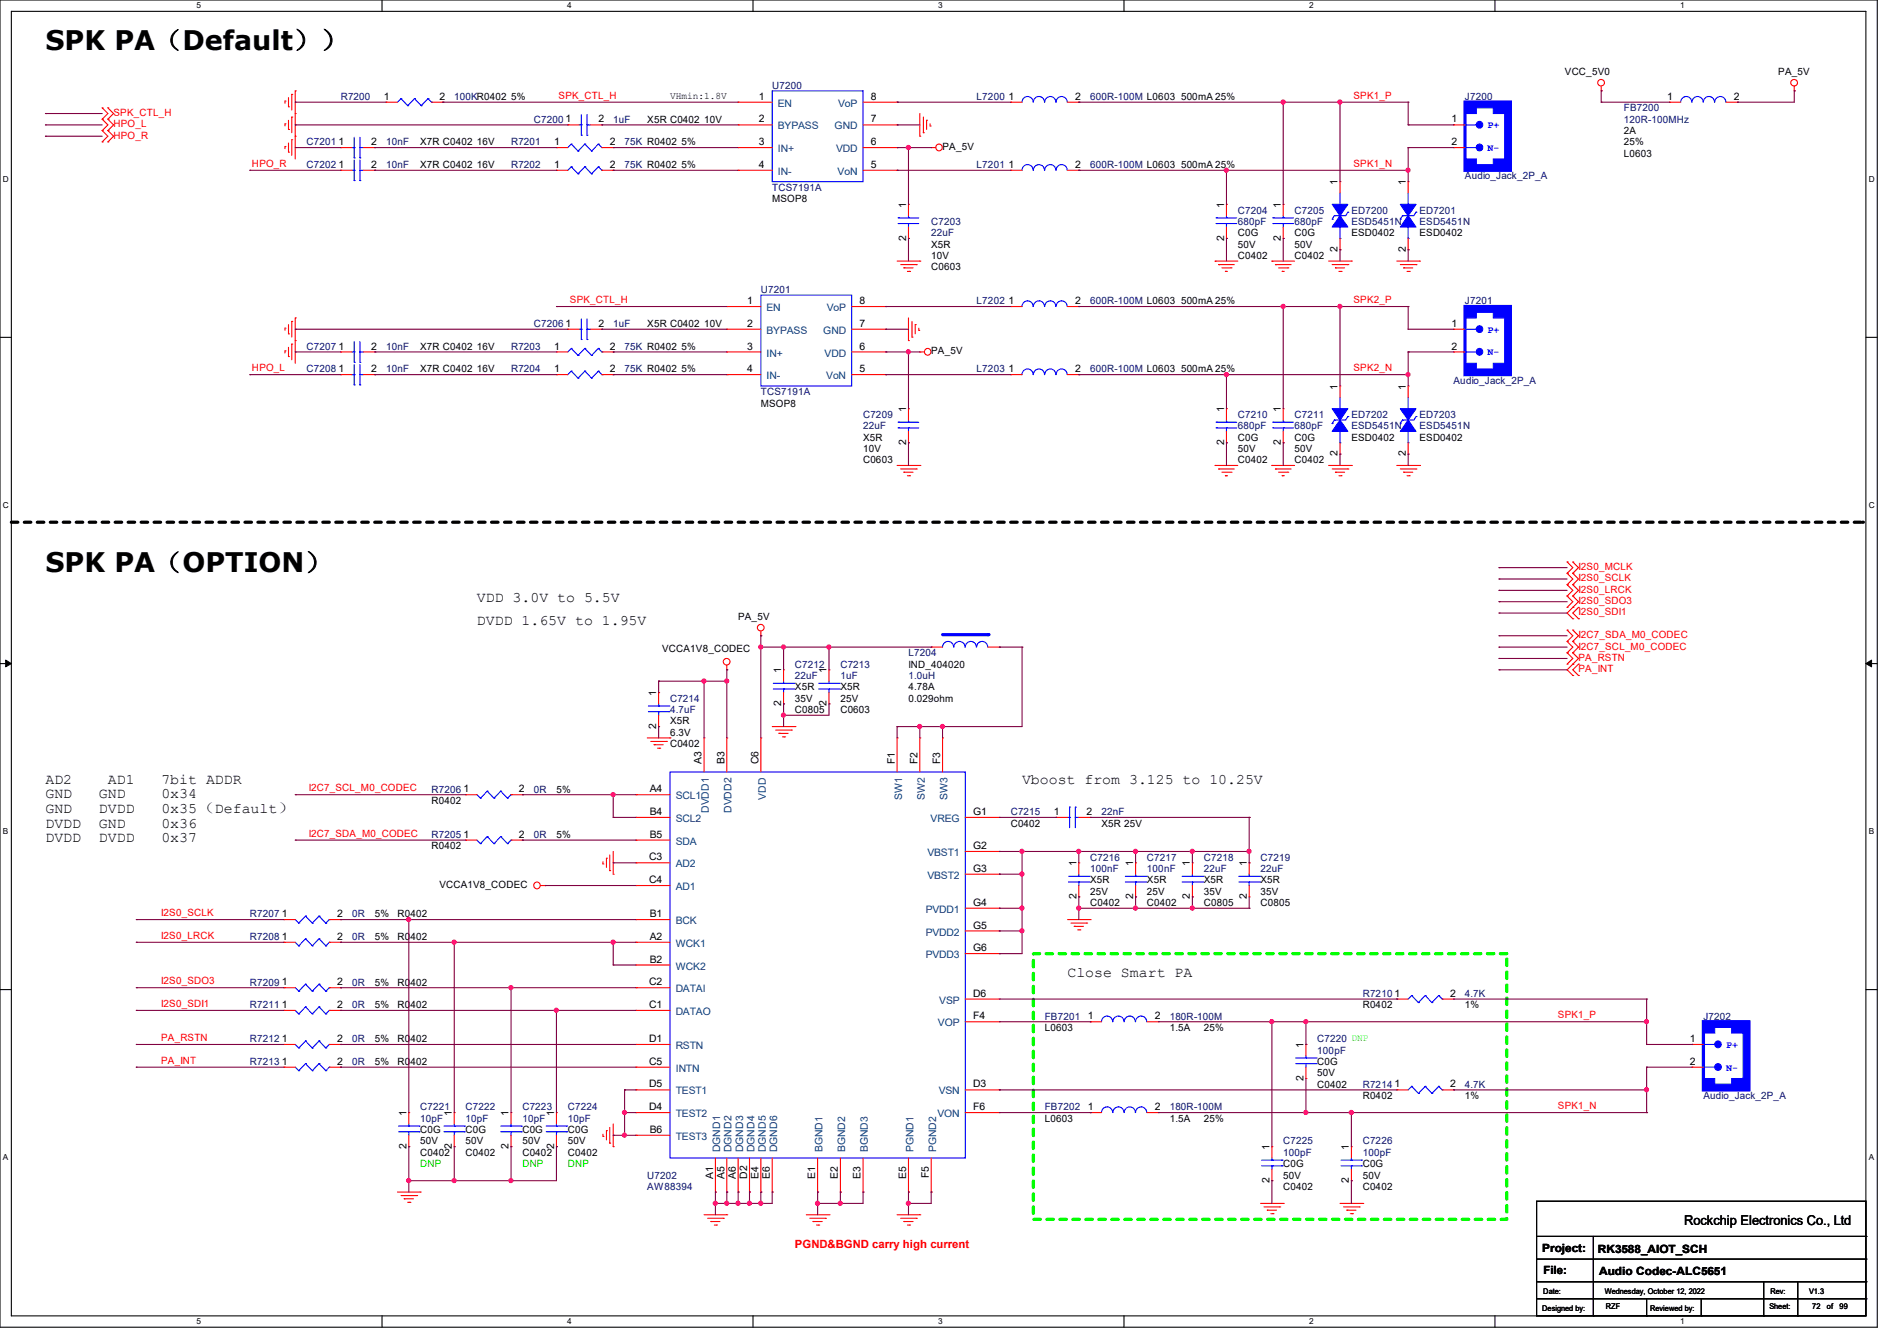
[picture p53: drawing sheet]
<svg xmlns="http://www.w3.org/2000/svg" width="297mm" height="210mm" viewBox="0 0 297 210" stroke-linecap="round" stroke-linejoin="round" font-family="sans-serif">
<defs><g id="words">
<g font-size="4.2">
<text x="7.1" y="7.8">SPK PA（Default））</text>
<text x="7.1" y="89.6">SPK PA（OPTION）</text>
</g>
<g font-size="2.3">
<text x="74.7" y="94.3">VDD 3.0V to 5.5V</text>
<text x="74.7" y="97.9">DVDD 1.65V to 1.95V</text>
<text x="7.1" y="122.8">AD2</text>
<text x="7.1" y="125.1">GND</text>
<text x="15.5" y="125.1">GND</text>
<text x="16.9" y="122.8">AD1</text>
<text x="25.3" y="122.8">7bit ADDR</text>
<text x="25.3" y="125.1">0x34</text>
<text x="160" y="122.8">Vboost from 3.125 to 10.25V</text>
<text x="7.1" y="127.3">GND</text>
<text x="7.1" y="129.6">DVDD</text>
<text x="7.1" y="131.9">DVDD</text>
<text x="15.5" y="127.3">DVDD</text>
<text x="15.5" y="129.6">GND</text>
<text x="15.5" y="131.9">DVDD</text>
<text x="25.3" y="127.3">0x35（Default）</text>
<text x="25.3" y="129.6">0x36</text>
<text x="25.3" y="131.9">0x37</text>
<text x="167.1" y="153">Close Smart PA</text>
</g>
<text font-size="2.1" x="263.7" y="191.9">Rockchip Electronics Co., Ltd</text>
<text font-size="1.8" fill="#f00" x="124.5" y="195.5">PGND&amp;BGND carry high current</text>
<g font-size="1.8">
<text x="241.5" y="196">Project:</text>
<text x="250.2" y="196.2">RK3588_AIOT_SCH</text>
<text x="241.6" y="199.6">File:</text>
<text x="250.4" y="199.7">Audio Codec-ALC5651</text>
</g>
<g font-size="1.6">
<text x="245" y="11.8">VCC_5V0</text>
<text x="278.4" y="11.8">PA_5V</text>
<text x="60.1" y="15.6">1</text>
<text x="68.8" y="15.6">2</text>
<text x="104.9" y="15.5">VHmin:1.8V</text>
<text x="118.8" y="15.6">1</text>
<text x="136.4" y="15.6">8</text>
<text x="157.9" y="15.6">1</text>
<text x="168.4" y="15.6">2</text>
<text x="261" y="15.6">1</text>
<text x="271.5" y="15.6">2</text>
<text x="53" y="22.7">1</text>
<text x="58.1" y="22.7">2</text>
<text x="65.8" y="22.8">X7R C0402</text>
<text x="74.7" y="22.8">16V</text>
<text x="86.8" y="22.7">1</text>
<text x="88.6" y="19.2">1</text>
<text x="93.7" y="19.2">2</text>
<text x="95.5" y="22.7">2</text>
<text x="101.3" y="19.2">X5R C0402</text>
<text x="110.2" y="19.2">10V</text>
<text x="118.8" y="19.2">2</text>
<text x="118.8" y="22.7">3</text>
<text x="136.4" y="22.7">6</text>
<text x="136.4" y="19.2">7</text>
<text x="147.6" y="23.5">PA_5V</text>
<text x="227.2" y="19.2">1</text>
<text x="227.2" y="22.7">2</text>
<text x="254.3" y="21">2A</text>
<text x="254.3" y="22.8">25%</text>
<text x="53" y="26.3">1</text>
<text x="58.1" y="26.3">2</text>
<text x="65.8" y="26.3">X7R C0402</text>
<text x="74.7" y="26.3">16V</text>
<text x="86.8" y="26.3">1</text>
<text x="95.5" y="26.3">2</text>
<text x="118.8" y="26.3">4</text>
<text x="136.4" y="26.3">5</text>
<text x="157.9" y="26.3">1</text>
<text x="168.4" y="26.3">2</text>
<text x="209.4" y="29" transform="rotate(-90 209.4 29)">1</text>
<text x="220.1" y="29" transform="rotate(-90 220.1 29)">1</text>
<text x="254.3" y="24.6">L0603</text>
<text x="120.9" y="31.7">MSOP8</text>
<text x="141.9" y="32.6" transform="rotate(-90 141.9 32.6)">1</text>
<text x="191.6" y="32.6" transform="rotate(-90 191.6 32.6)">1</text>
<text x="200.5" y="32.6" transform="rotate(-90 200.5 32.6)">1</text>
<text x="141.9" y="37.7" transform="rotate(-90 141.9 37.7)">2</text>
<text x="145.8" y="38.8">X5R</text>
<text x="145.8" y="40.6">10V</text>
<text x="191.6" y="37.7" transform="rotate(-90 191.6 37.7)">2</text>
<text x="193.8" y="40.6">C0402</text>
<text x="193.8" y="37">C0G</text>
<text x="193.8" y="38.8">50V</text>
<text x="200.5" y="37.7" transform="rotate(-90 200.5 37.7)">2</text>
<text x="202.7" y="40.6">C0402</text>
<text x="202.7" y="37">C0G</text>
<text x="202.7" y="38.8">50V</text>
<text x="209.4" y="39.5" transform="rotate(-90 209.4 39.5)">2</text>
<text x="211.6" y="37">ESD0402</text>
<text x="220.1" y="39.5" transform="rotate(-90 220.1 39.5)">2</text>
<text x="222.2" y="37">ESD0402</text>
<text x="117" y="47.6">1</text>
<text x="134.6" y="47.6">8</text>
<text x="145.8" y="42.3">C0603</text>
<text x="157.9" y="47.6">1</text>
<text x="168.4" y="47.6">2</text>
<text x="88.6" y="51.2">1</text>
<text x="93.7" y="51.2">2</text>
<text x="101.3" y="51.2">X5R C0402</text>
<text x="110.2" y="51.2">10V</text>
<text x="117" y="51.2">2</text>
<text x="134.6" y="51.2">7</text>
<text x="227.2" y="51.2">1</text>
<text x="53" y="54.7">1</text>
<text x="53" y="58.3">1</text>
<text x="58.1" y="54.7">2</text>
<text x="58.1" y="58.3">2</text>
<text x="65.8" y="54.8">X7R C0402</text>
<text x="65.8" y="58.3">X7R C0402</text>
<text x="74.7" y="54.8">16V</text>
<text x="74.7" y="58.3">16V</text>
<text x="86.8" y="54.7">1</text>
<text x="86.8" y="58.3">1</text>
<text x="95.5" y="54.7">2</text>
<text x="95.5" y="58.3">2</text>
<text x="117" y="54.7">3</text>
<text x="117" y="58.3">4</text>
<text x="134.6" y="58.3">5</text>
<text x="134.6" y="54.7">6</text>
<text x="145.8" y="55.5">PA_5V</text>
<text x="157.9" y="58.3">1</text>
<text x="168.4" y="58.3">2</text>
<text x="227.2" y="54.7">2</text>
<text x="119.1" y="63.7">MSOP8</text>
<text x="141.9" y="64.6" transform="rotate(-90 141.9 64.6)">1</text>
<text x="191.6" y="64.6" transform="rotate(-90 191.6 64.6)">1</text>
<text x="200.5" y="64.6" transform="rotate(-90 200.5 64.6)">1</text>
<text x="209.4" y="61" transform="rotate(-90 209.4 61)">1</text>
<text x="220.1" y="61" transform="rotate(-90 220.1 61)">1</text>
<text x="135.1" y="69">X5R</text>
<text x="135.1" y="70.8">10V</text>
<text x="141.9" y="69.7" transform="rotate(-90 141.9 69.7)">2</text>
<text x="191.6" y="69.7" transform="rotate(-90 191.6 69.7)">2</text>
<text x="193.8" y="69">C0G</text>
<text x="193.8" y="70.8">50V</text>
<text x="200.5" y="69.7" transform="rotate(-90 200.5 69.7)">2</text>
<text x="202.7" y="69">C0G</text>
<text x="202.7" y="70.8">50V</text>
<text x="209.4" y="71.5" transform="rotate(-90 209.4 71.5)">2</text>
<text x="211.6" y="69">ESD0402</text>
<text x="220.1" y="71.5" transform="rotate(-90 220.1 71.5)">2</text>
<text x="222.2" y="69">ESD0402</text>
<text x="135.1" y="72.6">C0603</text>
<text x="193.8" y="72.6">C0402</text>
<text x="202.7" y="72.6">C0402</text>
<text x="115.6" y="97.1">PA_5V</text>
<text x="103.7" y="102.1">VCCA1V8_CODEC</text>
<text x="122.3" y="105.5" transform="rotate(-90 122.3 105.5)">1</text>
<text x="129.4" y="105.5" transform="rotate(-90 129.4 105.5)">1</text>
<text x="142.2" y="104.6">IND_404020</text>
<text x="102.7" y="109" transform="rotate(-90 102.7 109)">1</text>
<text x="104.9" y="113.5">X5R</text>
<text x="122.3" y="110.6" transform="rotate(-90 122.3 110.6)">2</text>
<text x="124.5" y="111.7">C0805</text>
<text x="124.5" y="108.1">X5R</text>
<text x="124.5" y="109.9">35V</text>
<text x="129.4" y="110.6" transform="rotate(-90 129.4 110.6)">2</text>
<text x="131.6" y="111.7">C0603</text>
<text x="131.6" y="108.1">X5R</text>
<text x="131.6" y="109.9">25V</text>
<text x="142.2" y="108.1">4.78A</text>
<text x="142.2" y="109.9">0.029ohm</text>
<text x="102.7" y="114.1" transform="rotate(-90 102.7 114.1)">2</text>
<text x="104.9" y="117">C0402</text>
<text x="104.9" y="115.2">6.3V</text>
<text x="109.9" y="119.7" transform="rotate(-90 109.9 119.7)">A3</text>
<text x="113.4" y="119.7" transform="rotate(-90 113.4 119.7)">B3</text>
<text x="118.7" y="119.7" transform="rotate(-90 118.7 119.7)">C6</text>
<text x="140.1" y="119.7" transform="rotate(-90 140.1 119.7)">F1</text>
<text x="143.6" y="119.7" transform="rotate(-90 143.6 119.7)">F2</text>
<text x="147.2" y="119.7" transform="rotate(-90 147.2 119.7)">F3</text>
<text x="67.6" y="125.9">R0402</text>
<text x="72.6" y="124.1">1</text>
<text x="81.2" y="124.1">2</text>
<text x="87.1" y="124.1">5%</text>
<text x="101.7" y="124.1">A4</text>
<text x="72.6" y="131.2">1</text>
<text x="81.2" y="131.2">2</text>
<text x="87.1" y="131.2">5%</text>
<text x="101.7" y="127.6">B4</text>
<text x="101.7" y="131.2">B5</text>
<text x="152.4" y="127.6">G1</text>
<text x="158.2" y="129.5">C0402</text>
<text x="165" y="127.6">1</text>
<text x="170.1" y="127.6">2</text>
<text x="172.5" y="129.5">X5R 25V</text>
<text x="67.6" y="133">R0402</text>
<text x="101.6" y="134.7">C3</text>
<text x="152.4" y="133">G2</text>
<text x="152.4" y="136.5">G3</text>
<text x="168.5" y="135.7" transform="rotate(-90 168.5 135.7)">1</text>
<text x="177.4" y="135.7" transform="rotate(-90 177.4 135.7)">1</text>
<text x="186.3" y="135.7" transform="rotate(-90 186.3 135.7)">1</text>
<text x="195.2" y="135.7" transform="rotate(-90 195.2 135.7)">1</text>
<text x="44.1" y="143.6">1</text>
<text x="52.8" y="143.6">2</text>
<text x="58.7" y="143.7">5%</text>
<text x="62.2" y="143.7">R0402</text>
<text x="68.8" y="139.1">VCCA1V8_CODEC</text>
<text x="101.6" y="138.3">C4</text>
<text x="101.7" y="143.6">B1</text>
<text x="152.4" y="141.9">G4</text>
<text x="168.5" y="140.8" transform="rotate(-90 168.5 140.8)">2</text>
<text x="170.7" y="141.9">C0402</text>
<text x="170.7" y="138.3">X5R</text>
<text x="170.7" y="140.1">25V</text>
<text x="177.4" y="140.8" transform="rotate(-90 177.4 140.8)">2</text>
<text x="179.6" y="141.9">C0402</text>
<text x="179.6" y="138.3">X5R</text>
<text x="179.6" y="140.1">25V</text>
<text x="186.3" y="140.8" transform="rotate(-90 186.3 140.8)">2</text>
<text x="188.5" y="141.9">C0805</text>
<text x="188.5" y="138.3">X5R</text>
<text x="188.5" y="140.1">35V</text>
<text x="195.2" y="140.8" transform="rotate(-90 195.2 140.8)">2</text>
<text x="197.4" y="141.9">C0805</text>
<text x="197.4" y="138.3">X5R</text>
<text x="197.4" y="140.1">35V</text>
<text x="44.1" y="147.2">1</text>
<text x="52.8" y="147.2">2</text>
<text x="58.7" y="147.2">5%</text>
<text x="62.2" y="147.2">R0402</text>
<text x="101.7" y="147.2">A2</text>
<text x="152.4" y="145.4">G5</text>
<text x="152.4" y="149">G6</text>
<text x="44.1" y="154.3">1</text>
<text x="52.8" y="154.3">2</text>
<text x="58.7" y="154.3">5%</text>
<text x="62.2" y="154.3">R0402</text>
<text x="101.6" y="154.3">C2</text>
<text x="101.7" y="150.8">B2</text>
<text x="44.1" y="157.9">1</text>
<text x="52.8" y="157.9">2</text>
<text x="58.7" y="157.9">5%</text>
<text x="62.2" y="157.9">R0402</text>
<text x="101.6" y="157.9">C1</text>
<text x="152.4" y="159.6">F4</text>
<text x="152.4" y="156.1">D6</text>
<text x="163.6" y="161.5">L0603</text>
<text x="170.3" y="159.6">1</text>
<text x="180.8" y="159.6">2</text>
<text x="183.1" y="161.5">1.5A</text>
<text x="188.5" y="161.5">25%</text>
<text x="213.4" y="157.9">R0402</text>
<text x="218.4" y="156.1">1</text>
<text x="227" y="156.1">2</text>
<text x="229.4" y="157.9">1%</text>
<text x="44.1" y="163.2">1</text>
<text x="44.1" y="166.8">1</text>
<text x="52.8" y="163.2">2</text>
<text x="52.8" y="166.8">2</text>
<text x="58.7" y="163.2">5%</text>
<text x="58.7" y="166.8">5%</text>
<text x="62.2" y="163.2">R0402</text>
<text x="62.2" y="166.8">R0402</text>
<text x="101.6" y="163.2">D1</text>
<text x="101.6" y="166.8">C5</text>
<text x="204.1" y="164.1" transform="rotate(-90 204.1 164.1)">1</text>
<text x="206.2" y="166.8">C0G</text>
<text x="264.6" y="163.2">1</text>
<text x="264.6" y="166.8">2</text>
<text x="101.6" y="170.3">D5</text>
<text x="101.6" y="173.9">D4</text>
<text x="152.4" y="173.9">F6</text>
<text x="152.4" y="170.3">D3</text>
<text x="170.3" y="173.9">1</text>
<text x="180.8" y="173.9">2</text>
<text x="204.1" y="169.2" transform="rotate(-90 204.1 169.2)">2</text>
<text x="206.2" y="170.3">C0402</text>
<text x="206.2" y="168.6">50V</text>
<text x="213.4" y="172.1">R0402</text>
<text x="218.4" y="170.3">1</text>
<text x="227" y="170.3">2</text>
<text x="229.4" y="172.1">1%</text>
<text x="63.6" y="179.9" transform="rotate(-90 63.6 179.9)">2</text>
<text x="63.6" y="174.8" transform="rotate(-90 63.6 174.8)">1</text>
<text x="65.8" y="177.5">C0G</text>
<text x="65.8" y="179.2">50V</text>
<text x="70.7" y="179.9" transform="rotate(-90 70.7 179.9)">2</text>
<text x="70.7" y="174.8" transform="rotate(-90 70.7 174.8)">1</text>
<text x="72.9" y="177.5">C0G</text>
<text x="72.9" y="179.2">50V</text>
<text x="79.6" y="179.9" transform="rotate(-90 79.6 179.9)">2</text>
<text x="79.6" y="174.8" transform="rotate(-90 79.6 174.8)">1</text>
<text x="81.8" y="177.5">C0G</text>
<text x="81.8" y="179.2">50V</text>
<text x="86.7" y="179.9" transform="rotate(-90 86.7 179.9)">2</text>
<text x="86.7" y="174.8" transform="rotate(-90 86.7 174.8)">1</text>
<text x="88.9" y="177.5">C0G</text>
<text x="88.9" y="179.2">50V</text>
<text x="101.7" y="177.4">B6</text>
<text x="163.6" y="175.7">L0603</text>
<text x="183.1" y="175.7">1.5A</text>
<text x="188.5" y="175.7">25%</text>
<text x="65.8" y="181">C0402</text>
<text x="72.9" y="181">C0402</text>
<text x="81.8" y="181">C0402</text>
<text x="88.9" y="181">C0402</text>
<text x="111.6" y="184.6" transform="rotate(-90 111.6 184.6)">A1</text>
<text x="113.4" y="184.6" transform="rotate(-90 113.4 184.6)">A5</text>
<text x="115.2" y="184.6" transform="rotate(-90 115.2 184.6)">A6</text>
<text x="117" y="184.7" transform="rotate(-90 117 184.7)">D2</text>
<text x="118.7" y="184.6" transform="rotate(-90 118.7 184.6)">E4</text>
<text x="120.5" y="184.6" transform="rotate(-90 120.5 184.6)">E6</text>
<text x="127.6" y="184.6" transform="rotate(-90 127.6 184.6)">E1</text>
<text x="131.2" y="184.6" transform="rotate(-90 131.2 184.6)">E2</text>
<text x="134.7" y="184.6" transform="rotate(-90 134.7 184.6)">E3</text>
<text x="141.9" y="184.6" transform="rotate(-90 141.9 184.6)">E5</text>
<text x="145.4" y="184.5" transform="rotate(-90 145.4 184.5)">F5</text>
<text x="198.8" y="185.2" transform="rotate(-90 198.8 185.2)">2</text>
<text x="198.8" y="180.1" transform="rotate(-90 198.8 180.1)">1</text>
<text x="200.9" y="182.8">C0G</text>
<text x="200.9" y="184.6">50V</text>
<text x="211.2" y="185.2" transform="rotate(-90 211.2 185.2)">2</text>
<text x="211.2" y="180.1" transform="rotate(-90 211.2 180.1)">1</text>
<text x="213.4" y="182.8">C0G</text>
<text x="213.4" y="184.6">50V</text>
<text x="200.9" y="186.3">C0402</text>
<text x="213.4" y="186.3">C0402</text>
</g>
<g font-size="1.6" fill="#000080">
<text x="53.3" y="15.7">R7200</text>
<text x="71.1" y="15.7">100KR0402 5%</text>
<text x="120.9" y="13.9">U7200</text>
<text x="152.9" y="15.7">L7200</text>
<text x="170.7" y="15.7">600R-100M L0603 500mA 25%</text>
<text x="229.4" y="15.7">J7200</text>
<text x="254.3" y="17.4">FB7200</text>
<text x="48" y="22.8">C7201</text>
<text x="60.5" y="22.8">10nF</text>
<text x="80" y="22.8">R7201</text>
<text x="83.6" y="19.2">C7200</text>
<text x="96" y="19.2">1uF</text>
<text x="97.8" y="22.8">75K R0402 5%</text>
<text x="254.3" y="19.2">120R-100MHz</text>
<text x="48" y="26.3">C7202</text>
<text x="60.5" y="26.3">10nF</text>
<text x="80" y="26.3">R7202</text>
<text x="97.8" y="26.3">75K R0402 5%</text>
<text x="120.9" y="29.9">TCS7191A</text>
<text x="152.9" y="26.3">L7201</text>
<text x="170.7" y="26.3">600R-100M L0603 500mA 25%</text>
<text x="229.4" y="28.1">Audio_Jack_2P_A</text>
<text x="145.8" y="35.2">C7203</text>
<text x="193.8" y="33.4">C7204</text>
<text x="193.8" y="35.2">680pF</text>
<text x="202.7" y="33.4">C7205</text>
<text x="202.7" y="35.2">680pF</text>
<text x="211.6" y="33.4">ED7200</text>
<text x="211.6" y="35.2">ESD5451N</text>
<text x="222.2" y="33.4">ED7201</text>
<text x="222.2" y="35.2">ESD5451N</text>
<text x="145.8" y="37">22uF</text>
<text x="119.1" y="45.9">U7201</text>
<text x="152.9" y="47.7">L7202</text>
<text x="170.7" y="47.7">600R-100M L0603 500mA 25%</text>
<text x="229.4" y="47.7">J7201</text>
<text x="83.6" y="51.2">C7206</text>
<text x="96" y="51.2">1uF</text>
<text x="48" y="54.8">C7207</text>
<text x="48" y="58.3">C7208</text>
<text x="60.5" y="54.8">10nF</text>
<text x="60.5" y="58.3">10nF</text>
<text x="80" y="54.8">R7203</text>
<text x="80" y="58.3">R7204</text>
<text x="97.8" y="54.8">75K R0402 5%</text>
<text x="97.8" y="58.3">75K R0402 5%</text>
<text x="152.9" y="58.3">L7203</text>
<text x="170.7" y="58.3">600R-100M L0603 500mA 25%</text>
<text x="119.1" y="61.9">TCS7191A</text>
<text x="135.1" y="65.4">C7209</text>
<text x="193.8" y="65.4">C7210</text>
<text x="202.7" y="65.4">C7211</text>
<text x="211.6" y="65.4">ED7202</text>
<text x="222.2" y="65.4">ED7203</text>
<text x="227.6" y="60.1">Audio_Jack_2P_A</text>
<text x="135.1" y="67.2">22uF</text>
<text x="193.8" y="67.2">680pF</text>
<text x="202.7" y="67.2">680pF</text>
<text x="211.6" y="67.2">ESD5451N</text>
<text x="222.2" y="67.2">ESD5451N</text>
<text x="124.5" y="104.6">C7212</text>
<text x="124.5" y="106.3">22uF</text>
<text x="131.6" y="104.6">C7213</text>
<text x="131.6" y="106.3">1uF</text>
<text x="142.2" y="102.8">L7204</text>
<text x="142.2" y="106.3">1.0uH</text>
<text x="104.9" y="109.9">C7214</text>
<text x="104.9" y="111.7">4.7uF</text>
<text x="67.6" y="124.1">R7206</text>
<text x="83.6" y="124.1">0R</text>
<text x="67.6" y="131.2">R7205</text>
<text x="83.6" y="131.2">0R</text>
<text x="158.2" y="127.7">C7215</text>
<text x="172.5" y="127.7">22nF</text>
<text x="170.7" y="134.8">C7216</text>
<text x="170.7" y="136.6">100nF</text>
<text x="179.6" y="134.8">C7217</text>
<text x="179.6" y="136.6">100nF</text>
<text x="188.5" y="134.8">C7218</text>
<text x="188.5" y="136.6">22uF</text>
<text x="197.4" y="134.8">C7219</text>
<text x="197.4" y="136.6">22uF</text>
<text x="39.1" y="143.7">R7207</text>
<text x="55.1" y="143.7">0R</text>
<text x="39.1" y="147.2">R7208</text>
<text x="55.1" y="147.2">0R</text>
<text x="39.1" y="154.3">R7209</text>
<text x="55.1" y="154.3">0R</text>
<text x="39.1" y="157.9">R7211</text>
<text x="55.1" y="157.9">0R</text>
<text x="163.6" y="159.7">FB7201</text>
<text x="183.1" y="159.7">180R-100M</text>
<text x="213.4" y="156.1">R7210</text>
<text x="229.4" y="156.1">4.7K</text>
<text x="266.7" y="159.7">J7202</text>
<text x="39.1" y="163.2">R7212</text>
<text x="39.1" y="166.8">R7213</text>
<text x="55.1" y="163.2">0R</text>
<text x="55.1" y="166.8">0R</text>
<text x="206.2" y="163.2">C7220 DNP</text>
<text x="206.2" y="165">100pF</text>
<text x="65.8" y="173.9">C7221</text>
<text x="72.9" y="173.9">C7222</text>
<text x="81.8" y="173.9">C7223</text>
<text x="88.9" y="173.9">C7224</text>
<text x="163.6" y="173.9">FB7202</text>
<text x="183.1" y="173.9">180R-100M</text>
<text x="213.4" y="170.3">R7214</text>
<text x="229.4" y="170.3">4.7K</text>
<text x="266.7" y="172.1">Audio_Jack_2P_A</text>
<text x="65.8" y="175.7">10pF</text>
<text x="72.9" y="175.7">10pF</text>
<text x="81.8" y="175.7">10pF</text>
<text x="88.9" y="175.7">10pF</text>
<text x="200.9" y="179.2">C7225</text>
<text x="213.4" y="179.2">C7226</text>
<text x="101.3" y="184.6">U7202</text>
<text x="200.9" y="181">100pF</text>
<text x="213.4" y="181">100pF</text>
<text x="101.3" y="186.3">AW88394</text>
</g>
<g font-size="1.6" fill="#f00">
<text x="87.5" y="15.5">SPK_CTL_H</text>
<text x="211.9" y="15.5">SPK1_P</text>
<text x="17.8" y="18.2">SPK_CTL_H</text>
<text x="17.8" y="19.9">HPO_L</text>
<text x="17.8" y="21.7">HPO_R</text>
<text x="39.5" y="26.1">HPO_R</text>
<text x="211.9" y="26.1">SPK1_N</text>
<text x="89.2" y="47.5">SPK_CTL_H</text>
<text x="211.9" y="47.5">SPK2_P</text>
<text x="39.5" y="58.1">HPO_L</text>
<text x="211.9" y="58.1">SPK2_N</text>
<text x="247.1" y="89.3">I2S0_MCLK</text>
<text x="247.1" y="91.1">I2S0_SCLK</text>
<text x="247.1" y="92.8">I2S0_LRCK</text>
<text x="247.1" y="94.6">I2S0_SDO3</text>
<text x="247.1" y="96.4">I2S0_SDI1</text>
<text x="247.1" y="99.9">I2C7_SDA_M0_CODEC</text>
<text x="247.1" y="101.7">I2C7_SCL_M0_CODEC</text>
<text x="247.1" y="103.5">PA_RSTN</text>
<text x="247.1" y="105.3">PA_INT</text>
<text x="48.3" y="123.9">I2C7_SCL_M0_CODEC</text>
<text x="48.3" y="131">I2C7_SDA_M0_CODEC</text>
<text x="25.2" y="143.5">I2S0_SCLK</text>
<text x="25.2" y="147">I2S0_LRCK</text>
<text x="25.2" y="154.1">I2S0_SDO3</text>
<text x="25.2" y="157.7">I2S0_SDI1</text>
<text x="243.9" y="159.5">SPK1_P</text>
<text x="25.2" y="163">PA_RSTN</text>
<text x="25.2" y="166.6">PA_INT</text>
<text x="243.9" y="173.7">SPK1_N</text>
</g>
<g font-size="1.6" fill="#004080">
<text x="121.8" y="16.7">EN</text>
<text x="131.2" y="16.7">VoP</text>
<text x="121.8" y="20.3">BYPASS</text>
<text x="121.8" y="23.8">IN+</text>
<text x="130.7" y="20.3">GND</text>
<text x="130.9" y="23.8">VDD</text>
<text x="121.8" y="27.4">IN-</text>
<text x="131.1" y="27.4">VoN</text>
<text x="120" y="48.7">EN</text>
<text x="120" y="52.3">BYPASS</text>
<text x="128.9" y="52.3">GND</text>
<text x="129.5" y="48.7">VoP</text>
<text x="120" y="55.8">IN+</text>
<text x="120" y="59.4">IN-</text>
<text x="129.1" y="55.8">VDD</text>
<text x="129.4" y="59.4">VoN</text>
<text x="105.8" y="125.2">SCL1</text>
<text x="119.9" y="125.3" transform="rotate(-90 119.9 125.3)">VDD</text>
<text x="141.2" y="125.3" transform="rotate(-90 141.2 125.3)">SW1</text>
<text x="144.8" y="125.3" transform="rotate(-90 144.8 125.3)">SW2</text>
<text x="148.3" y="125.3" transform="rotate(-90 148.3 125.3)">SW3</text>
<text x="105.8" y="128.7">SCL2</text>
<text x="111" y="127.3" transform="rotate(-90 111 127.3)">DVDD1</text>
<text x="114.6" y="127.3" transform="rotate(-90 114.6 127.3)">DVDD2</text>
<text x="145.7" y="128.7">VREG</text>
<text x="105.8" y="132.3">SDA</text>
<text x="105.8" y="135.8">AD2</text>
<text x="145.2" y="134.1">VBST1</text>
<text x="145.2" y="137.6">VBST2</text>
<text x="105.8" y="139.4">AD1</text>
<text x="144.9" y="143">PVDD1</text>
<text x="105.8" y="144.7">BCK</text>
<text x="105.8" y="148.3">WCK1</text>
<text x="144.9" y="146.5">PVDD2</text>
<text x="105.8" y="151.9">WCK2</text>
<text x="105.8" y="155.4">DATAI</text>
<text x="144.9" y="150.1">PVDD3</text>
<text x="105.8" y="159">DATAO</text>
<text x="146.9" y="160.7">VOP</text>
<text x="147.1" y="157.2">VSP</text>
<text x="105.8" y="164.3">RSTN</text>
<text x="105.8" y="167.9">INTN</text>
<text x="105.8" y="171.4">TEST1</text>
<text x="147" y="171.4">VSN</text>
<text x="105.8" y="175">TEST2</text>
<text x="105.8" y="178.5">TEST3</text>
<text x="146.8" y="175">VON</text>
<text x="112.8" y="180.5" transform="rotate(-90 112.8 180.5)">DGND1</text>
<text x="114.6" y="180.5" transform="rotate(-90 114.6 180.5)">DGND2</text>
<text x="116.3" y="180.5" transform="rotate(-90 116.3 180.5)">DGND3</text>
<text x="118.1" y="180.5" transform="rotate(-90 118.1 180.5)">DGND4</text>
<text x="119.9" y="180.5" transform="rotate(-90 119.9 180.5)">DGND5</text>
<text x="121.7" y="180.5" transform="rotate(-90 121.7 180.5)">DGND6</text>
<text x="128.8" y="180.5" transform="rotate(-90 128.8 180.5)">BGND1</text>
<text x="132.3" y="180.5" transform="rotate(-90 132.3 180.5)">BGND2</text>
<text x="135.9" y="180.5" transform="rotate(-90 135.9 180.5)">BGND3</text>
<text x="143" y="180.5" transform="rotate(-90 143 180.5)">PGND1</text>
<text x="146.6" y="180.5" transform="rotate(-90 146.6 180.5)">PGND2</text>
</g>
<g font-size="1.6" fill="#00f">
<text x="232.9" y="20.1">P+</text>
<text x="232.9" y="23.7">N-</text>
<text x="232.9" y="52.1">P+</text>
<text x="232.9" y="55.7">N-</text>
<text x="270.3" y="164.1">P+</text>
<text x="270.3" y="167.7">N-</text>
</g>
<g font-size="1.6" fill="#0f0">
<text x="65.8" y="182.8">DNP</text>
<text x="81.8" y="182.8">DNP</text>
<text x="88.9" y="182.8">DNP</text>
</g>
<g font-size="1.3">
<text x="30.8" y="1.3">5</text>
<text x="88.8" y="1.3">4</text>
<text x="146.9" y="1.3">3</text>
<text x="205" y="1.3">2</text>
<text x="263.1" y="1.3">1</text>
<text x=".5" y="28.4">D</text>
<text x="292.6" y="28.4">D</text>
<text x=".5" y="79.5">C</text>
<text x="292.6" y="79.5">C</text>
<text x=".5" y="130.6">B</text>
<text x="292.6" y="130.6">B</text>
<text x=".5" y="181.7">A</text>
<text x="292.6" y="181.7">A</text>
<text x="30.8" y="207.4">5</text>
<text x="88.8" y="207.4">4</text>
<text x="146.9" y="207.4">3</text>
<text x="205" y="207.4">2</text>
<text x="263.1" y="207.4">1</text>
</g>
<g font-size="1.2">
<text x="241.6" y="202.6">Date:</text>
<text x="251.2" y="202.6">Wednesday, October 12, 2022</text>
<text x="277.2" y="202.6">Rev:</text>
<text x="283.2" y="202.6">V1.3</text>
<text x="241.5" y="205.3">Designed by:</text>
<text x="251.4" y="205.1">RZF</text>
<text x="258.4" y="205.3">Reviewed by:</text>
<text x="277" y="205.1">Sheet:</text>
<text x="283.8" y="205.1">72</text>
<text x="286" y="205.1">of</text>
<text x="288" y="205.1">99</text>
</g>
</g></defs>
<path d="M0 0h293.9v207.9h-293.9zM1.8 1.8h290.3v204.3h-290.3z" fill="none" stroke="#000" stroke-width=".17"/>
<g fill="#fff">
<path d="M30.8 .2h.7v1.4h-.7z"/>
<path d="M30.8 206.2h.7v1.4h-.7z"/>
</g>
<path d="M59.8 0v1.8M59.8 206.1v1.8" fill="none" stroke="#000" stroke-width=".17"/>
<g fill="#fff">
<path d="M88.8 .2h.7v1.4h-.7z"/>
<path d="M88.8 206.2h.7v1.4h-.7z"/>
</g>
<path d="M117.9 0v1.8M117.9 206.1v1.8" fill="none" stroke="#000" stroke-width=".17"/>
<g fill="#fff">
<path d="M146.9 .2h.7v1.4h-.7z"/>
<path d="M146.9 206.2h.7v1.4h-.7z"/>
</g>
<path d="M176 0v1.8M176 206.1v1.8" fill="none" stroke="#000" stroke-width=".17"/>
<g fill="#fff">
<path d="M205 .2h.7v1.4h-.7z"/>
<path d="M205 206.2h.7v1.4h-.7z"/>
</g>
<path d="M234.1 0v1.8M234.1 206.1v1.8" fill="none" stroke="#000" stroke-width=".17"/>
<g fill="#fff">
<path d="M263.1 .2h.6v1.4h-.6z"/>
<path d="M263.1 206.2h.6v1.4h-.6z"/>
<path d="M.5 27.3h.9v1.4h-.9z"/>
<path d="M292.6 27.3h.9v1.4h-.9z"/>
<path d="M.5 78.4h.9v1.4h-.9z"/>
<path d="M292.6 78.4h.9v1.4h-.9z"/>
</g>
<path d="M0 52.8h1.8M292.1 52.8h1.8" fill="none" stroke="#000" stroke-width=".17"/>
<g fill="#fff">
<path d="M.5 129.5h.8v1.4h-.8z"/>
<path d="M292.6 129.5h.8v1.4h-.8z"/>
</g>
<path d="M0 103.9h1.8M292.1 103.9h1.8" fill="none" stroke="#000" stroke-width=".17"/>
<path d="M.9 103.4l.9 .5-.9 .5zM292.1 103.9l.9-.5v1z" fill="#000" stroke="#000" stroke-width=".16"/>
<g fill="#fff">
<path d="M.5 180.5h.8v1.4h-.8z"/>
<path d="M292.6 180.5h.8v1.4h-.8z"/>
</g>
<g fill="none" stroke="#000" stroke-width=".17">
<path d="M0 155h1.8M292.1 155h1.8M240.6 188.1h51.5v18h-51.5zM240.6 193.6h51.5M240.6 197.2h51.5M249.5 193.6v12.5M292.1 193.6h.1M292.1 197.2h.1M240.6 200.7h51.5M240.6 203.4h51.5M249.5 206.1h.1M257.8 206.1h.1"/>
<path d="M257.8 203.4v2.7M266.4 206.1h.1M266.4 203.4v2.7M276.1 206.1h.1M276.1 200.7v5.4M281.5 206.1h.1M281.5 200.7v5.4M292.1 200.7h.1M292.1 203.4h.1"/>
</g>
<path d="M1.8 81.8h289.8" fill="none" stroke="#000" stroke-width=".51" stroke-dasharray="1 1"/>
<circle cx="291.6" cy="81.8" r=".25" fill="#000" stroke-dasharray="1 1"/>
<path d="M161.8 149.4h74.1v41.6h-74.1z" fill="none" stroke="#0f0" stroke-width=".51" stroke-dasharray="1 1"/>
<g fill="none" stroke="#f00" stroke-width=".17">
<path d="M16 16.9h.1M16 18.7h.1M16 16.9l.9 .9-.9 .9M16 18.7l.9 .9-.9 .8M16.9 16.9h.1M16.9 18.7h.1M16.9 16.9l.9 .9-.9 .9M16.9 18.7l.9 .9-.9 .8M44.6 15.8h.1M44.6 19.4h.1M44.6 15.8v.4M44.6 19.4v.3"/>
<path d="M45.2 16.7h.1M45.2 15.3v1.4M45.2 18.8v1.5M45.7 14.8h.1M45.7 18.3h.1M45.7 14.8v2.4M45.7 18.3v2.5M46.2 14.2h.1M46.2 17.8h.1M46.2 14.2v10.7M60.5 16h.1M60.5 16h1.7"/>
<path d="M67.6 16h1.7M69.3 16h.1M88.9 19.6h.1M88.9 19.6h1.8M92.5 19.6h1.7M94.2 19.6h.1M115.6 16h.1M115.6 19.6h.1M115.6 16h5.3M115.6 19.6h5.3M135.1 16h5.4M135.1 19.6h5.4"/>
<path d="M140.5 19.6h.1M140.5 16h.1M144 17.8v3.5M144.6 18.3v2.5M145.1 18.8h.1M145.1 18.8v1.5M145.6 19.7h.1M145.6 19.4v.3M158.2 16h.1M158.2 16h1.8M167.1 16h1.8M168.9 16h.1"/>
<path d="M250.7 14.2h.1M250.7 13.5v.7M261.4 16h.1M261.4 16h1.7M270.3 16h1.7M272 16h.1M280.9 14.2h.1M280.9 13.5v.7M16 20.4h.1M16 22.2h.1M16 20.4l.9 .9-.9 .9M16.9 20.4h.1"/>
<path d="M16.9 22.2h.1M16.9 20.4l.9 .9-.9 .9M44.6 22.9h.1M44.6 22.9v.4M45.2 20.3h.1M45.2 23.8h.1M45.2 22.4v1.4M45.7 21.9h.1M45.7 21.9v2.4M46.2 21.3h.1M53.3 23.1h.1M53.3 23.1h1.8"/>
<path d="M56.9 23.1h1.8M58.7 23.1h.1M87.1 23.1h.1M87.1 23.1h1.8M94.2 23.1h1.8M96 23.1h.1M115.6 23.1h.1M115.6 26.7h.1M115.6 23.1h5.3M115.6 26.7h5.3M135.1 23.1h5.4M135.1 26.7h5.4"/>
<path d="M140.5 26.7h.1M140.5 23.1h.1M142.2 32h.1M142.2 37.3h.1M142.2 32v1.8M142.2 35.6v1.7M144 21.3h.1M144.6 20.8h.1M145.8 23.1h.1M145.8 23.1h.7M158.2 26.7h.1M158.2 26.7h1.8"/>
<path d="M167.1 26.7h1.8M168.9 26.7h.1M209.8 28.4h.1M209.8 39.1h.1M209.8 28.4v1.8M209.8 37.3v1.8M220.5 28.4h.1M220.5 39.1h.1M220.5 28.4v1.8M220.5 37.3v1.8M44.6 51.4h.1M44.6 54.9h.1"/>
<path d="M44.6 51.4v.3M44.6 54.9v.4M45.2 52.3h.1M45.2 55.8h.1M45.2 50.8v1.5M45.2 54.4v1.4M45.7 50.3h.1M45.7 53.9h.1M45.7 50.3v2.5M45.7 53.9v2.4M46.2 49.8h.1M46.2 53.3h.1"/>
<path d="M46.2 49.8v7.1M53.3 55.1h.1M53.3 58.7h.1M53.3 55.1h1.8M53.3 58.7h1.8M56.9 55.1h1.8M56.9 58.7h1.8M58.7 55.1h.1M58.7 58.7h.1M87.1 55.1h.1M87.1 55.1h1.8M94.2 55.1h1.8"/>
<path d="M96 55.1h.1M113.8 48h.1M113.8 51.6h.1M113.8 55.1h.1M113.8 58.7h.1M113.8 55.1h5.3M113.8 48h5.3M113.8 51.6h5.3M113.8 58.7h5.3M133.3 55.1h5.4M133.3 48h5.4M133.3 51.6h5.4"/>
<path d="M133.3 58.7h5.4M138.7 58.7h.1M138.7 55.1h.1M138.7 51.6h.1M138.7 48h.1M140.5 40.9h3.5M141 41.4h2.5M141.5 42h.1M141.5 42h1.5M142.1 42.5h.3M142.2 53.3h.1M142.2 49.8v3.5"/>
<path d="M142.4 42.5h.1M142.8 52.8h.1M142.8 50.3v2.5M143.3 50.8h.1M143.3 50.8v1.5M143.5 41.4h.1M143.8 51.7h.1M143.8 51.4v.3M144 40.9h.1M144 55.1h.1M144 55.1h.7M158.2 48h.1"/>
<path d="M158.2 48h1.8M167.1 48h1.8M168.9 48h.1M190.2 40.9h.1M190.2 40.9h3.6M190.8 41.4h.1M190.8 41.4h2.5M191.3 42h1.4M191.9 42.5h.1M191.9 42.5h.3M192.7 42h.1M199.1 40.9h.1"/>
<path d="M199.1 40.9h3.6M199.7 41.4h.1M199.7 41.4h2.4M200.2 42h1.4M200.7 42.5h.1M200.7 42.5h.4M201.6 42h.1M208 40.9h3.6M208.6 41.4h2.4M209.1 42h.1M209.1 42h1.4M209.6 42.5h.4"/>
<path d="M210 42.5h.1M211 41.4h.1M211.6 40.9h.1M218.7 40.9h3.5M219.2 41.4h2.5M219.8 42h.1M219.8 42h1.4M220.3 42.5h.3M220.6 42.5h.1M221.7 41.4h.1M222.2 40.9h.1M140.5 72.9h3.5"/>
<path d="M141 73.4h2.5M141.5 74h.1M141.5 74h1.5M142.1 74.5h.3M142.2 64h.1M142.2 69.3h.1M142.2 64v1.8M142.2 67.6v1.7M142.4 74.5h.1M143.5 73.4h.1M144 72.9h.1M190.2 72.9h.1"/>
<path d="M190.2 72.9h3.6M190.8 73.4h.1M190.8 73.4h2.5M191.3 74h1.4M191.9 74.5h.1M191.9 74.5h.3M192 64h.1M192 69.3h.1M192 64v1.8M192 67.6v1.7M192.7 74h.1M199.1 72.9h.1"/>
<path d="M199.1 72.9h3.6M199.7 73.4h.1M199.7 73.4h2.4M200.2 74h1.4M200.7 74.5h.1M200.7 74.5h.4M200.9 64h.1M200.9 69.3h.1M200.9 64v1.8M200.9 67.6v1.7M201.6 74h.1M208 72.9h3.6"/>
<path d="M208.6 73.4h2.4M209.1 74h.1M209.1 74h1.4M209.6 74.5h.4M209.8 60.5h.1M209.8 71.1h.1M209.8 60.5v1.7M209.8 69.3v1.8M210 74.5h.1M211 73.4h.1M211.6 72.9h.1M218.7 72.9h3.5"/>
<path d="M219.2 73.4h2.5M219.8 74h.1M219.8 74h1.4M220.3 74.5h.3M220.5 60.5h.1M220.5 71.1h.1M220.5 60.5v1.7M220.5 69.3v1.8M220.6 74.5h.1M221.7 73.4h.1M222.2 72.9h.1M119.1 99.6h.1"/>
<path d="M119.1 98.8v.8M245.4 88h.1M245.4 89.8h.1M245.4 91.6h.1M245.4 93.3h.1M245.4 95.1h.1M245.4 98.7h.1M245.4 88l.9 .9-.9 .9M245.4 89.8l.9 .9-.9 .9M245.4 91.6l.9 .9-.9 .8M245.4 93.3l.9 .9-.9 .9M245.4 98.7l.9 .9-.9 .9"/>
<path d="M246.3 88h.1M246.3 89.8h.1M246.3 91.6h.1M246.3 93.3h.1M246.3 95.1h.1M246.3 96.9h.1M246.3 98.7h.1M246.3 88l.8 .9-.8 .9M246.3 89.8l.8 .9-.8 .9M246.3 91.6l.8 .9-.8 .8M246.3 93.3l.8 .9-1.7 1.8 .9 .9M246.3 98.7l.8 .9-.8 .9"/>
<path d="M247.1 96.9h.1M247.1 95.1h.1M247.1 95.1l-.8 .9 .8 .9M101.3 115.6h3.6M101.9 116.1h2.5M102.4 116.6h.1M102.4 116.6h1.4M103 117.2h.3M103.1 108.5h.1M103.1 113.8h.1M103.1 108.5v1.7M103.1 112v1.8"/>
<path d="M103.3 117.2h.1M104.4 116.1h.1M104.9 115.6h.1M110.2 115.6h.1M110.2 115.6v5.3M113.8 104.9h.1M113.8 115.6h.1M113.8 104.2v.7M113.8 115.6v5.3M119.1 115.6h.1M119.1 115.6v5.3M120.9 113.8h3.6"/>
<path d="M121.5 114.3h2.4M122 114.9h.1M122 114.9h1.4M122.5 115.4h.4M122.7 104.9h.1M122.7 110.2h.1M122.7 104.9v1.8M122.7 108.5v1.7M122.9 115.4h.1M123.9 114.3h.1M124.5 113.8h.1M129.8 104.9h.1"/>
<path d="M129.8 110.2h.1M129.8 104.9v1.8M129.8 108.5v1.7M140.5 115.6h.1M140.5 115.6v5.3M144 115.6h.1M144 115.6v5.3M147.6 115.6h.1M147.6 115.6v5.3M245.4 100.5h.1M245.4 102.2h.1M245.4 104h.1"/>
<path d="M245.4 100.5l.9 .8-.9 .9M245.4 102.2l.9 .9-.9 .9M246.3 100.5h.1M246.3 102.2h.1M246.3 104h.1M246.3 105.8h.1M246.3 100.5l.8 .8-.8 .9M246.3 102.2l.8 .9-1.7 1.8 .9 .9M247.1 105.8h.1M247.1 104h.1M247.1 104l-.8 .9 .8 .9M72.9 124.5h.1"/>
<path d="M72.9 124.5h1.8M80 124.5h1.8M81.8 124.5h.1M84.6 138.7h.7M85.3 138.7h.1M94.4 135.3h.1M94.4 135v.3M95 134.4h.1M95 134.4v1.4M95.5 136.4h.1M95.5 133.9v2.5M96 136.9h.1"/>
<path d="M96 133.3v3.6M99.6 124.5h.1M99.6 128h.1M99.6 131.6h.1M99.6 135.1h.1M99.6 138.7h.1M99.6 138.7h5.3M99.6 124.5h5.3M99.6 128h5.3M99.6 131.6h5.3M99.6 135.1h5.3M151.1 128h5.4"/>
<path d="M151.1 133.3h5.4M151.1 136.9h5.4M156.5 128h.1M156.5 133.3h.1M156.5 136.9h.1M165.4 128h.1M165.4 128h1.7M168.9 135.1h.1M168.9 128h1.8M168.9 135.1v1.8M168.9 138.7v1.8M170.7 128h.1"/>
<path d="M177.8 135.1h.1M177.8 135.1v1.8M177.8 138.7v1.8M186.7 135.1h.1M186.7 135.1v1.8M186.7 138.7v1.8M44.4 147.6h.1M44.4 147.6h1.8M51.6 147.6h1.7M53.3 147.6h.1M99.6 144h.1M99.6 147.6h.1"/>
<path d="M99.6 151.1h.1M99.6 154.7h.1M99.6 158.2h.1M99.6 144h5.3M99.6 147.6h5.3M99.6 151.1h5.3M99.6 154.7h5.3M99.6 158.2h5.3M151.1 142.2h5.4M151.1 145.8h5.4M151.1 149.4h5.4M151.1 156.5h5.4"/>
<path d="M156.5 142.2h.1M156.5 145.8h.1M156.5 149.4h.1M156.5 156.5h.1M167.1 144h3.6M167.7 144.6h2.4M168.2 145.1h.1M168.2 145.1h1.4M168.7 145.6h.4M168.9 140.5h.1M169.1 145.6h.1M170.1 144.6h.1"/>
<path d="M170.7 144h.1M177.8 140.5h.1M186.7 140.5h.1M44.4 163.6h.1M44.4 163.6h1.8M51.6 163.6h1.7M53.3 163.6h.1M87.1 174.2h.1M87.1 179.6h.1M87.1 174.2v1.8M87.1 177.8v1.8M94.4 178h.1"/>
<path d="M94.4 177.6v.4M95 177.1h.1M95 177.1v1.4M95.5 179h.1M95.5 176.6v2.4M96 179.6h.1M96 176v3.6M99.6 163.6h.1M99.6 167.1h.1M99.6 170.7h.1M99.6 174.2h.1M99.6 177.8h.1"/>
<path d="M99.6 170.7h5.3M99.6 163.6h5.3M99.6 167.1h5.3M99.6 174.2h5.3M99.6 177.8h5.3M151.1 170.7h5.4M151.1 160h5.4M151.1 174.2h5.4M156.5 160h.1M156.5 174.2h.1M156.5 170.7h.1M170.7 160h.1"/>
<path d="M170.7 174.2h.1M170.7 160h1.8M170.7 174.2h1.8M179.6 160h1.8M179.6 174.2h1.8M181.4 160h.1M181.4 174.2h.1M199.1 179.6h.1M199.1 179.6v1.8M211.6 179.6h.1M211.6 179.6v1.8M218.7 170.7h.1"/>
<path d="M218.7 170.7h1.8M225.8 170.7h1.8M227.6 170.7h.1M264.9 163.6h.1M264.9 167.1h.1M264.9 163.6h1.8M264.9 167.1h1.8M62.2 186.7h3.6M62.8 187.2h2.4M63.3 187.7h.1M63.3 187.7h1.4M63.8 188.3h.4"/>
<path d="M64.2 188.3h.1M65.2 187.2h.1M65.8 186.7h.1M110.2 190.2h3.6M110.8 190.8h2.4M111.3 191.3h.1M111.3 191.3h1.4M111.8 191.9h.4M112 186.7h.1M112 181.4v5.3M112.2 191.9h.1M113.2 190.8h.1"/>
<path d="M113.8 190.2h.1M113.8 186.7h.1M113.8 181.4v5.3M115.6 186.7h.1M115.6 181.4v5.3M117.3 186.7h.1M117.3 181.4v5.3M119.1 186.7h.1M119.1 181.4v5.3M120.9 186.7h.1M120.9 181.4v5.3M126.2 190.2h3.6"/>
<path d="M126.8 190.8h2.4M127.3 191.3h.1M127.3 191.3h1.4M127.8 191.9h.4M128 186.7h.1M128 181.4v5.3M128.2 191.9h.1M129.2 190.8h.1M129.8 190.2h.1M131.6 186.7h.1M131.6 181.4v5.3M135.1 186.7h.1"/>
<path d="M135.1 181.4v5.3M140.5 190.2h3.5M141 190.8h2.5M141.5 191.3h.1M141.5 191.3h1.5M142.1 191.9h.3M142.2 186.7h.1M142.2 181.4v5.3M142.4 191.9h.1M143.5 190.8h.1M144 190.2h.1M145.8 186.7h.1"/>
<path d="M145.8 181.4v5.3M197.4 188.5h3.5M197.9 189h2.5M198.4 189.5h.1M198.4 189.5h1.5M199 190.1h.3M199.1 184.9h.1M199.1 183.1v1.8M199.3 190.1h.1M200.4 189h.1M200.9 188.5h.1M209.8 188.5h3.6"/>
<path d="M210.4 189h2.4M210.9 189.5h.1M210.9 189.5h1.4M211.4 190.1h.4M211.6 184.9h.1M211.6 183.1v1.8M211.8 190.1h.1M212.8 189h.1M213.4 188.5h.1"/>
<circle cx="250.7" cy="13" r=".52"/>
<circle cx="280.9" cy="13" r=".52"/>
<circle cx="147" cy="23.1" r=".52"/>
<circle cx="145.2" cy="55.1" r=".52"/>
<circle cx="119.1" cy="98.3" r=".52"/>
<circle cx="113.8" cy="103.6" r=".52"/>
<circle cx="84.1" cy="138.7" r=".52"/>
</g>
<g fill="none" stroke="#00f" stroke-width=".17">
<path d="M62.8 15.5h.1M62.8 15.5l-.6 .5M62.8 15.5l1 1.1M63.8 16.6h.1M64.9 15.5h.1M64.9 15.5l-1.1 1.1M64.9 15.5l1.1 1.1M66 16.6h.1M67 15.5h.1M67 15.5l-1 1.1M67 15.5l.6 .5M67.6 16h.1"/>
<path d="M90.7 19.6h.3M91 19.6h.1M91 17.9v3.3M91.9 19.6h.1M91.9 19.6h.6M91.9 17.9v3.3M120.9 14.2h14.2v14.2h-14.2zM161.8 16a.87 .87 0 0 0-.9-.9 .87 .87 0 0 0-.9 .9M163.5 16a.87 .87 0 0 0-.8-.9 .87 .87 0 0 0-.9 .9M165.3 16a.87 .87 0 0 0-.9-.9 .87 .87 0 0 0-.8 .9M167.1 16a.87 .87 0 0 0-.9-.9 .87 .87 0 0 0-.8 .9M264.9 16a.87 .87 0 0 0-.9-.9 .87 .87 0 0 0-.9 .9"/>
<path d="M266.7 16a.87 .87 0 0 0-.9-.9 .87 .87 0 0 0-.9 .9M268.4 16a.87 .87 0 0 0-.8-.9 .87 .87 0 0 0-.9 .9M270.2 16a.87 .87 0 0 0-.9-.9 .87 .87 0 0 0-.8 .9M55.1 23.1h.4M55.5 23.1h.1M55.5 24.7h.1M55.5 21.5v3.2M56.3 24.7h.1M56.3 23.1h.1M56.3 21.5v3.2M56.3 23.1h.6M89.5 22.6h.1"/>
<path d="M89.5 22.6l-.6 .5M89.5 22.6l1 1.1M90.5 23.7h.1M91 21.2h.1M91.6 22.6h.1M91.6 22.6l-1.1 1.1M91.6 22.6l1 1.1M91.9 21.2h.1M92.6 23.7h.1M93.7 22.6h.1M93.7 22.6l-1.1 1.1M93.7 22.6l.5 .5"/>
<path d="M94.2 23.1h.1M140.6 35h.1M140.6 34.1h.1M140.6 35h3.2M140.6 34.1h3.2M142.2 34.1h.1M142.2 35h.1M142.2 33.8v.3M142.2 35v.6M161.8 26.7a.87 .87 0 0 0-.9-.9 .87 .87 0 0 0-.9 .9M163.5 26.7a.87 .87 0 0 0-.8-.9 .87 .87 0 0 0-.9 .9M165.3 26.7a.87 .87 0 0 0-.9-.9 .87 .87 0 0 0-.8 .9"/>
<path d="M167.1 26.7a.87 .87 0 0 0-.9-.9 .87 .87 0 0 0-.8 .9M208.6 34.3h.1M208.9 33.8h.1M208.9 33.8l-.3 .5M209.8 32h.1M209.8 37.3h.1M209.8 30.2v1.8M209.8 35.6v1.7M211 33.2h.1M211 33.2l-.3 .6h-1.8M219.2 34.3h.1M219.6 33.8h.1"/>
<path d="M219.6 33.8l-.4 .5M220.5 32h.1M220.5 37.3h.1M220.5 30.2v1.8M220.5 35.6v1.7M221.7 33.2h.1M221.7 33.2l-.3 .6h-1.8M55.1 55.1h.4M55.1 58.7h.4M55.5 55.1h.1M55.5 56.7h.1M55.5 58.7h.1"/>
<path d="M55.5 53.5v3.2M55.5 57.1v3.2M56.3 56.7h.1M56.3 55.1h.1M56.3 58.7h.1M56.3 55.1h.6M56.3 53.5v3.2M56.3 57.1v3.2M56.3 58.7h.6M89.5 54.6h.1M89.5 54.6l-.6 .5M89.5 54.6l1 1.1"/>
<path d="M90.5 55.7h.1M91.6 54.6h.1M91.6 54.6l-1.1 1.1M91.6 54.6l1 1.1M92.6 55.7h.1M93.7 54.6h.1M93.7 54.6l-1.1 1.1M93.7 54.6l.5 .5M94.2 55.1h.1M119.1 46.2h14.2v14.3h-14.2zM160 48a.87 .87 0 0 1 .9-.9 .87 .87 0 0 1 .9 .9M161.8 48a.87 .87 0 0 1 .9-.9 .87 .87 0 0 1 .8 .9"/>
<path d="M163.6 48a.87 .87 0 0 1 .8-.9 .87 .87 0 0 1 .9 .9M165.4 48a.87 .87 0 0 1 .8-.9 .87 .87 0 0 1 .9 .9M55.5 60.3h.1M56.3 60.3h.1M140.6 67h.1M140.6 66.1h.1M140.6 67h3.2M140.6 66.1h3.2M142.2 66.1h.1M142.2 67h.1M142.2 65.8v.3M142.2 67v.6"/>
<path d="M190.4 67h.1M190.4 66.1h.1M190.4 67h3.2M190.4 66.1h3.2M192 66.1h.1M192 67h.1M192 65.8v.3M192 67v.6M199.3 67h.1M199.3 66.1h.1M199.3 67h3.2M199.3 66.1h3.2"/>
<path d="M200.9 66.1h.1M200.9 67h.1M200.9 65.8v.3M200.9 67v.6M208.6 66.3h.1M208.9 65.8h.1M208.9 65.8l-.3 .5M209.8 64h.1M209.8 69.3h.1M209.8 62.2v1.8M209.8 67.6v1.7M211 65.2h.1"/>
<path d="M211 65.2l-.3 .6h-1.8M219.2 66.3h.1M219.6 65.8h.1M219.6 65.8l-.4 .5M220.5 64h.1M220.5 69.3h.1M220.5 62.2v1.8M220.5 67.6v1.7M221.7 65.2h.1M221.7 65.2l-.3 .6h-1.8M101.5 111.5h3.2M101.5 110.6h3.2"/>
<path d="M103.1 110.6h.1M103.1 111.5h.1M103.1 110.2v.4M103.1 111.5v.5M104.7 111.5h.1M104.7 110.6h.1M121.1 107.9h3.2M121.1 107h3.2M122.7 107h.1M122.7 107.9h.1M122.7 106.7v.3M122.7 107.9v.6"/>
<path d="M124.3 107.9h.1M124.3 107h.1M128.2 107.9h3.2M128.2 107h3.2M129.8 107h.1M129.8 107.9h.1M129.8 106.7v.3M129.8 107.9v.6M131.4 107.9h.1M131.4 107h.1M149.3 101.3a.87 .87 0 0 0-.9-.8 .87 .87 0 0 0-.8 .8M151.1 101.3a.87 .87 0 0 0-.9-.8 .87 .87 0 0 0-.8 .8"/>
<path d="M152.9 101.3a.87 .87 0 0 0-.9-.8 .87 .87 0 0 0-.9 .8M154.6 101.3a.87 .87 0 0 0-.8-.8 .87 .87 0 0 0-.9 .8M74.7 124.5l.5 .5M75.2 125h.1M76.3 123.9h.1M76.3 123.9l-1.1 1.1M76.3 123.9l1 1.1M77.3 125h.1M78.4 123.9h.1M78.4 123.9l-1.1 1.1M78.4 123.9l1.1 1.1M79.5 125h.1"/>
<path d="M80 124.5h.1M80 124.5l-.5 .5M104.9 120.9h46.2v60.5h-46.2zM167.1 128h.4M167.3 138.1h3.2M167.3 137.2h3.2M167.5 128h.1M167.5 126.4h.1M167.5 126.4v3.2M168.4 126.4h.1M168.4 128h.1M168.4 128h.5"/>
<path d="M168.4 126.4v3.2M168.9 137.2h.1M168.9 138.1h.1M168.9 136.9v.3M168.9 138.1v.6M170.5 138.1h.1M170.5 137.2h.1M176.2 138.1h3.2M176.2 137.2h3.2M177.8 137.2h.1M177.8 138.1h.1M177.8 136.9v.3"/>
<path d="M177.8 138.1v.6M179.4 138.1h.1M179.4 137.2h.1M185.1 138.1h3.2M185.1 137.2h3.2M186.7 137.2h.1M186.7 138.1h.1M186.7 136.9v.3M186.7 138.1v.6M188.3 138.1h.1M188.3 137.2h.1M46.2 147.6l.6 .5"/>
<path d="M46.8 148.1h.1M47.8 147h.1M47.8 147l-1 1.1M47.8 147l1.1 1.1M48.9 148.1h.1M50 147h.1M50 147l-1.1 1.1M50 147l1 1.1M51 148.1h.1M51.6 147.6h.1M51.6 147.6l-.6 .5M46.2 163.6l.6 .5"/>
<path d="M46.8 164.1h.1M47.8 163h.1M47.8 163l-1 1.1M47.8 163l1.1 1.1M48.9 164.1h.1M50 163h.1M50 163l-1.1 1.1M50 163l1 1.1M51 164.1h.1M51.6 163.6h.1M51.6 163.6l-.6 .5M85.5 177.2h3.2"/>
<path d="M85.5 176.4h3.2M87.1 176.4h.1M87.1 177.2h.1M87.1 176v.4M87.1 177.2v.6M88.7 177.2h.1M88.7 176.4h.1M174.2 160a.87 .87 0 0 0-.9-.9 .87 .87 0 0 0-.8 .9M174.2 174.2a.87 .87 0 0 0-.9-.8 .87 .87 0 0 0-.8 .8M176 160a.87 .87 0 0 0-.9-.9 .87 .87 0 0 0-.9 .9M176 174.2a.87 .87 0 0 0-.9-.8 .87 .87 0 0 0-.9 .8M177.8 160a.87 .87 0 0 0-.9-.9 .87 .87 0 0 0-.9 .9"/>
<path d="M177.8 174.2a.87 .87 0 0 0-.9-.8 .87 .87 0 0 0-.9 .8M179.5 160a.87 .87 0 0 0-.8-.9 .87 .87 0 0 0-.9 .9M179.5 174.2a.87 .87 0 0 0-.8-.8 .87 .87 0 0 0-.9 .8M221 170.1h.1M221 170.1l-.5 .6M221 170.1l1.1 1.1M222.1 171.2h.1M223.1 170.1h.1M223.1 170.1l-1 1.1M223.1 170.1l1.1 1.1M224.2 171.2h.1M225.3 170.1h.1"/>
<path d="M225.3 170.1l-1.1 1.1M225.3 170.1l.5 .6M225.8 170.7h.1M266.7 163.6h1.8M266.7 167.1h1.8M268.5 163.6h.1M268.5 167.1h.1M197.5 182.6h3.2M197.5 181.7h3.2M199.1 181.7h.1M199.1 182.6h.1M199.1 181.4v.3"/>
<path d="M199.1 182.6v.5M200.7 182.6h.1M200.7 181.7h.1M210 182.6h3.2M210 181.7h3.2M211.6 181.7h.1M211.6 182.6h.1M211.6 181.4v.3M211.6 182.6v.5M213.2 182.6h.1M213.2 181.7h.1"/>
</g>
<g fill="#00f" stroke="#00f" stroke-width=".17">
<path d="M208.6 64h2.4l-1.2 1.8z" fill-rule="evenodd"/>
<path d="M209.8 65.8l1.2 1.8h-2.4z" fill-rule="evenodd"/>
<path d="M219.2 64h2.5l-1.2 1.8z" fill-rule="evenodd"/>
<path d="M220.5 65.8l1.2 1.8h-2.5z" fill-rule="evenodd"/>
<path d="M208.6 32h2.4l-1.2 1.8z" fill-rule="evenodd"/>
<path d="M209.8 33.8l1.2 1.8h-2.4z" fill-rule="evenodd"/>
<path d="M219.2 32h2.5l-1.2 1.8z" fill-rule="evenodd"/>
<path d="M220.5 33.8l1.2 1.8h-2.5z" fill-rule="evenodd"/>
<path d="M272.9 160h.9v10.7h-.9z" fill-rule="evenodd"/>
<path d="M266.7 169.8h7.1v.9h-7.1z" fill-rule="evenodd"/>
<path d="M271.1 160.9h2.7v.9h-2.7z" fill-rule="evenodd"/>
<path d="M266.7 160.9h1.8v.9h-1.8z" fill-rule="evenodd"/>
<path d="M266.7 160h7.1v.9h-7.1z" fill-rule="evenodd"/>
<path d="M271.1 168.9h2.7v.9h-2.7z" fill-rule="evenodd"/>
<path d="M266.7 168.9h1.8v.9h-1.8z" fill-rule="evenodd"/>
<circle cx="269" cy="163.6" r=".52"/>
<circle cx="269" cy="167.1" r=".52"/>
</g>
<path d="M147.6 99.4h7.1M266.7 160h7.1v10.7h-7.1z" fill="none" stroke="#00f" stroke-width=".51"/>
<circle cx="154.7" cy="99.4" r=".25" fill="#00f"/>
<g fill="none" stroke="#f00" stroke-width=".17">
<path d="M227.6 19.6h.1M227.6 19.6h1.8M53.3 26.7h.1M53.3 26.7h1.8M56.9 26.7h1.8M58.7 26.7h.1M87.1 26.7h.1M87.1 26.7h1.8M94.2 26.7h1.8M96 26.7h.1M192 32h.1M192 37.3h.1"/>
<path d="M192 32v1.8M192 35.6v1.7M200.9 32h.1M200.9 37.3h.1M200.9 32v1.8M200.9 35.6v1.7M227.6 23.1h.1M227.6 23.1h1.8M87.1 58.7h.1M87.1 58.7h1.8M88.9 51.6h.1M88.9 51.6h1.8"/>
<path d="M92.5 51.6h1.7M94.2 51.6h.1M94.2 58.7h1.8M96 58.7h.1M158.2 58.7h.1M158.2 58.7h1.8M167.1 58.7h1.8M168.9 58.7h.1M227.6 51.6h.1M227.6 55.1h.1M227.6 51.6h1.8M227.6 55.1h1.8"/>
<path d="M145.8 101.3h.1M145.8 101.3h1.8M154.7 101.3h1.8M156.5 101.3h.1M72.9 131.6h.1M72.9 131.6h1.8M80 131.6h1.8M81.8 131.6h.1M195.6 135.1h.1M195.6 135.1v1.8M195.6 138.7v1.8M44.4 154.7h.1"/>
<path d="M44.4 144h.1M44.4 158.2h.1M44.4 154.7h1.8M44.4 144h1.8M44.4 158.2h1.8M51.6 154.7h1.7M51.6 144h1.7M51.6 158.2h1.7M53.3 154.7h.1M53.3 144h.1M53.3 158.2h.1M195.6 140.5h.1"/>
<path d="M218.7 156.5h.1M218.7 156.5h1.8M225.8 156.5h1.8M227.6 156.5h.1M44.4 167.1h.1M44.4 167.1h1.8M51.6 167.1h1.7M53.3 167.1h.1M64 174.2h.1M64 179.6h.1M64 174.2v1.8M64 177.8v1.8"/>
<path d="M71.1 174.2h.1M71.1 179.6h.1M71.1 174.2v1.8M71.1 177.8v1.8M80 174.2h.1M80 179.6h.1M80 174.2v1.8M80 177.8v1.8M204.5 163.6h.1M204.5 168.9h.1M204.5 163.6v1.8M204.5 167.1v1.8"/>
</g>
<g fill="none" stroke="#00f" stroke-width=".17">
<path d="M229.4 19.6h1.7M231.1 19.6h.1M55.1 26.7h.4M55.5 26.7h.1M55.5 28.3h.1M55.5 25.1v3.2M56.3 28.3h.1M56.3 26.7h.1M56.3 26.7h.6M56.3 25.1v3.2M89.5 26.1h.1M89.5 26.1l-.6 .6"/>
<path d="M89.5 26.1l1 1.1M90.5 27.2h.1M91.6 26.1h.1M91.6 26.1l-1.1 1.1M91.6 26.1l1 1.1M92.6 27.2h.1M93.7 26.1h.1M93.7 26.1l-1.1 1.1M93.7 26.1l.5 .6M94.2 26.7h.1M190.4 35h.1M190.4 34.1h.1"/>
<path d="M190.4 35h3.2M190.4 34.1h3.2M192 34.1h.1M192 35h.1M192 33.8v.3M192 35v.6M199.3 35h.1M199.3 34.1h.1M199.3 35h3.2M199.3 34.1h3.2M200.9 34.1h.1M200.9 35h.1"/>
<path d="M200.9 33.8v.3M200.9 35v.6M229.4 23.1h1.7M231.1 23.1h.1M89.5 58.1h.1M89.5 58.1l-.6 .6M89.5 58.1l1 1.1M90.5 59.2h.1M90.7 51.6h.3M91 51.6h.1M91 53.2h.1M91 50v3.2"/>
<path d="M91.6 58.1h.1M91.6 58.1l-1.1 1.1M91.6 58.1l1 1.1M91.9 53.2h.1M91.9 51.6h.1M91.9 51.6h.6M91.9 50v3.2M92.6 59.2h.1M93.7 58.1h.1M93.7 58.1l-1.1 1.1M93.7 58.1l.5 .6M94.2 58.7h.1"/>
<path d="M160 58.7a.87 .87 0 0 1 .9-.9 .87 .87 0 0 1 .9 .9M161.8 58.7a.87 .87 0 0 1 .9-.9 .87 .87 0 0 1 .8 .9M163.6 58.7a.87 .87 0 0 1 .8-.9 .87 .87 0 0 1 .9 .9M165.4 58.7a.87 .87 0 0 1 .8-.9 .87 .87 0 0 1 .9 .9M229.4 51.6h1.7M229.4 55.1h1.7M231.1 51.6h.1M231.1 55.1h.1M74.7 131.6l.5 .5M75.2 132.1h.1M76.3 131h.1M76.3 131l-1.1 1.1"/>
<path d="M76.3 131l1 1.1M77.3 132.1h.1M78.4 131h.1M78.4 131l-1.1 1.1M78.4 131l1.1 1.1M79.5 132.1h.1M80 131.6h.1M80 131.6l-.5 .5M194 138.1h3.2M194 137.2h3.2M195.6 137.2h.1M195.6 138.1h.1"/>
<path d="M195.6 136.9v.3M195.6 138.1v.6M197.2 138.1h.1M197.2 137.2h.1M46.2 154.7l.6 .5M46.2 144l.6 .6M46.2 158.2l.6 .6M46.8 155.2h.1M46.8 144.6h.1M46.8 158.8h.1M47.8 154.1h.1M47.8 143.5h.1"/>
<path d="M47.8 157.7h.1M47.8 154.1l-1 1.1M47.8 154.1l1.1 1.1M47.8 143.5l-1 1.1M47.8 143.5l1.1 1.1M47.8 157.7l-1 1.1M47.8 157.7l1.1 1.1M48.9 155.2h.1M48.9 144.6h.1M48.9 158.8h.1M50 154.1h.1M50 143.5h.1"/>
<path d="M50 157.7h.1M50 154.1l-1.1 1.1M50 154.1l1 1.1M50 143.5l-1.1 1.1M50 143.5l1 1.1M50 157.7l-1.1 1.1M50 157.7l1 1.1M51 155.2h.1M51 144.6h.1M51 158.8h.1M51.6 154.7h.1M51.6 144h.1"/>
<path d="M51.6 158.2h.1M51.6 154.7l-.6 .5M51.6 144l-.6 .6M51.6 158.2l-.6 .6M221 155.9h.1M221 155.9l-.5 .6M221 155.9l1.1 1.1M222.1 157h.1M223.1 155.9h.1M223.1 155.9l-1 1.1M223.1 155.9l1.1 1.1M224.2 157h.1"/>
<path d="M225.3 155.9h.1M225.3 155.9l-1.1 1.1M225.3 155.9l.5 .6M225.8 156.5h.1M46.2 167.1l.6 .6M46.8 167.7h.1M47.8 166.6h.1M47.8 166.6l-1 1.1M47.8 166.6l1.1 1.1M48.9 167.7h.1M50 166.6h.1M50 166.6l-1.1 1.1"/>
<path d="M50 166.6l1 1.1M51 167.7h.1M51.6 167.1h.1M51.6 167.1l-.6 .6M62.4 177.2h3.2M62.4 176.4h3.2M64 176.4h.1M64 177.2h.1M64 176v.4M64 177.2v.6M65.6 177.2h.1M65.6 176.4h.1"/>
<path d="M69.5 177.2h3.2M69.5 176.4h3.2M71.1 176.4h.1M71.1 177.2h.1M71.1 176v.4M71.1 177.2v.6M72.7 177.2h.1M72.7 176.4h.1M78.4 177.2h3.2M78.4 176.4h3.2M80 176.4h.1M80 177.2h.1"/>
<path d="M80 176v.4M80 177.2v.6M81.6 177.2h.1M81.6 176.4h.1M202.9 166.6h3.2M202.9 165.7h3.2M204.5 165.7h.1M204.5 166.6h.1M204.5 165.4v.3M204.5 166.6v.5M206.1 166.6h.1M206.1 165.7h.1"/>
</g>
<path d="M229.4 16h7.1v10.7h-7.1zM229.4 48h7.1v10.7h-7.1z" fill="none" stroke="#00f" stroke-width=".51"/>
<g fill="#00f" stroke="#00f" stroke-width=".17">
<path d="M235.6 48h.9v10.7h-.9z" fill-rule="evenodd"/>
<path d="M229.4 57.8h7.1v.9h-7.1z" fill-rule="evenodd"/>
<path d="M233.8 48.9h2.7v.9h-2.7z" fill-rule="evenodd"/>
<path d="M229.4 48.9h1.7v.9h-1.7z" fill-rule="evenodd"/>
<path d="M229.4 48h7.1v.9h-7.1z" fill-rule="evenodd"/>
<path d="M233.8 56.9h2.7v.9h-2.7z" fill-rule="evenodd"/>
<path d="M229.4 56.9h1.7v.9h-1.7z" fill-rule="evenodd"/>
<path d="M235.6 16h.9v10.7h-.9z" fill-rule="evenodd"/>
<path d="M229.4 25.8h7.1v.9h-7.1z" fill-rule="evenodd"/>
<path d="M233.8 16.9h2.7v.9h-2.7z" fill-rule="evenodd"/>
<path d="M229.4 16.9h1.7v.9h-1.7z" fill-rule="evenodd"/>
<path d="M229.4 16h7.1v.9h-7.1z" fill-rule="evenodd"/>
<path d="M233.8 24.9h2.7v.9h-2.7z" fill-rule="evenodd"/>
<path d="M229.4 24.9h1.7v.9h-1.7z" fill-rule="evenodd"/>
<circle cx="231.6" cy="51.5" r=".52"/>
<circle cx="231.6" cy="55.1" r=".52"/>
<circle cx="231.6" cy="19.5" r=".52"/>
<circle cx="231.6" cy="23.1" r=".52"/>
</g>
<g fill="none" stroke="#800040" stroke-width=".17">
<path d="M7.1 17.8h.1M7.1 19.6h.1M7.1 17.8h8.9M7.1 19.6h8.9M46.2 16h.1M46.2 19.6h.1M46.2 16h14.3M46.2 19.6h42.7M69.3 16h.1M69.3 16h46.3M94.2 19.6h.1M94.2 19.6h21.4"/>
<path d="M140.5 16h.1M140.5 19.6h.1M140.5 16h17.7M140.5 19.6h3.5M168.9 16h.1M168.9 16h51.6M200.9 16h.1M200.9 16v16M209.8 16h.1M209.8 16v12.4M220.5 16h.1M220.5 19.6h.1"/>
<path d="M220.5 16v3.6M220.5 19.6h7.1M250.7 14.2h.1M250.7 16h.1M250.7 14.2v1.8M250.7 16h10.7M272 16h.1M280.9 14.2h.1M280.9 14.2v1.8h-8.9M7.1 21.3h.1M7.1 21.3h8.9M39.1 26.7h.1"/>
<path d="M39.1 26.7h14.2M46.2 23.1h.1M46.2 23.1h7.1M58.7 23.1h.1M58.7 26.7h.1M58.7 23.1h28.4M58.7 26.7h28.4M96 23.1h.1M96 26.7h.1M96 23.1h19.6M96 26.7h19.6M140.5 23.1h.1"/>
<path d="M140.5 26.7h.1M140.5 23.1h5.3M140.5 26.7h17.7M142.2 23.1h.1M142.2 37.3h.1M142.2 23.1v8.9M142.2 37.3v3.6M168.9 26.7h.1M168.9 26.7h51.6M192 26.7h.1M192 37.3h.1M192 26.7v5.3"/>
<path d="M192 37.3v3.6M200.9 37.3h.1M200.9 37.3v3.6M209.8 39.1h.1M209.8 39.1v1.8M220.5 23.1h.1M220.5 26.7h.1M220.5 39.1h.1M220.5 23.1v5.3M220.5 39.1v1.8M220.5 23.1h7.1M39.1 58.7h.1"/>
<path d="M39.1 58.7h14.2M46.2 51.6h.1M46.2 55.1h.1M46.2 51.6h42.7M46.2 55.1h7.1M58.7 55.1h.1M58.7 58.7h.1M58.7 55.1h28.4M58.7 58.7h28.4M87.1 48h.1M87.1 48h26.7M94.2 51.6h.1"/>
<path d="M94.2 51.6h19.6M96 55.1h.1M96 58.7h.1M96 55.1h17.8M96 58.7h17.8M138.7 48h.1M138.7 51.6h.1M138.7 55.1h.1M138.7 58.7h.1M138.7 48h19.5M138.7 51.6h3.5M138.7 55.1h5.3"/>
<path d="M138.7 58.7h19.5M142.2 55.1h.1M142.2 55.1v8.9M168.9 48h.1M168.9 58.7h.1M168.9 48h51.6M168.9 58.7h51.6M192 58.7h.1M192 58.7v5.3M200.9 48h.1M200.9 48v16M209.8 48h.1"/>
<path d="M209.8 48v12.5M220.5 48h.1M220.5 51.6h.1M220.5 55.1h.1M220.5 58.7h.1M220.5 48v3.6M220.5 55.1v5.4M220.5 51.6h7.1M220.5 55.1h7.1M142.2 69.3h.1M142.2 69.3v3.6M192 69.3h.1"/>
<path d="M192 69.3v3.6M200.9 69.3h.1M200.9 69.3v3.6M209.8 71.1h.1M209.8 71.1v1.8M220.5 71.1h.1M220.5 71.1v1.8M119.1 99.6h.1M119.1 99.6v16M234.7 88.9h.1M234.7 90.7h.1M234.7 92.5h.1"/>
<path d="M234.7 94.2h.1M234.7 96h.1M234.7 99.6h.1M234.7 88.9h10.7M234.7 90.7h10.7M234.7 92.5h10.7M234.7 94.2h10.7M234.7 96h10.7M234.7 99.6h10.7M103.1 106.7h.1M103.1 113.8h.1M103.1 106.7v1.8"/>
<path d="M103.1 113.8v1.8M103.1 106.7h10.7M110.2 106.7h.1M110.2 106.7v8.9M113.8 104.9h.1M113.8 106.7h.1M113.8 104.9v10.7M119.1 101.3h.1M119.1 101.3h26.7M122.7 101.3h.1M122.7 110.2h.1M122.7 112h.1"/>
<path d="M122.7 101.3v3.6M122.7 110.2v3.6M129.8 101.3h.1M129.8 110.2h.1M129.8 101.3v3.6M129.8 110.2v1.8h-7.1M140.5 113.8h.1M140.5 113.8v1.8M144 113.8h.1M144 113.8v1.8M145.8 101.3h.1M147.6 113.8h.1"/>
<path d="M147.6 113.8v1.8M156.5 101.3h.1M156.5 101.3h3.5M160 101.3h.1M160 101.3v12.5h-19.5M234.7 101.3h.1M234.7 103.1h.1M234.7 104.9h.1M234.7 101.3h10.7M234.7 103.1h10.7M234.7 104.9h10.7M46.2 124.5h.1"/>
<path d="M46.2 131.6h.1M46.2 124.5h26.7M46.2 131.6h26.7M81.8 124.5h.1M81.8 131.6h.1M81.8 124.5h17.8M81.8 131.6h17.8M85.3 138.7h.1M85.3 138.7h14.3M96 124.5h.1M96 128h.1M96 135.1h.1"/>
<path d="M96 124.5v3.5M96 128h3.6M96 135.1h3.6M156.5 133.3h.1M156.5 136.9h.1M156.5 128h8.9M156.5 133.3h39.1M156.5 136.9h3.5M160 133.3h.1M160 136.9h.1M160 133.3v16.1h-3.5M165.4 128h.1"/>
<path d="M168.9 133.3h.1M168.9 133.3v1.8M170.7 128h24.9M177.8 133.3h.1M177.8 133.3v1.8M186.7 133.3h.1M186.7 133.3v1.8M195.6 128h.1M195.6 133.3h.1M195.6 135.1h.1M195.6 128v7.1M21.3 144h.1"/>
<path d="M21.3 147.6h.1M21.3 154.7h.1M21.3 158.2h.1M21.3 144h23.1M21.3 147.6h23.1M21.3 154.7h23.1M21.3 158.2h23.1M53.3 144h.1M53.3 147.6h.1M53.3 154.7h.1M53.3 158.2h.1M53.3 144h46.3"/>
<path d="M53.3 147.6h46.3M53.3 154.7h46.3M53.3 158.2h46.3M64 144h.1M64 144v30.2M71.1 147.6h.1M71.1 147.6v26.6M80 154.7h.1M80 154.7v19.5M87.1 158.2h.1M87.1 158.2v16M96 147.6h.1"/>
<path d="M96 151.1h.1M96 147.6v3.5M96 151.1h3.6M156.5 142.2h.1M156.5 145.8h.1M156.5 149.4h.1M156.5 142.2h3.5M156.5 145.8h3.5M156.5 156.5h62.2M160 142.2h.1M160 145.8h.1M168.9 140.5h.1"/>
<path d="M168.9 142.2h.1M168.9 140.5v3.5M168.9 142.2h26.7M177.8 140.5h.1M177.8 142.2h.1M177.8 140.5v1.7M186.7 140.5h.1M186.7 142.2h.1M186.7 140.5v1.7M195.6 142.2h.1M195.6 140.5v1.7M218.7 156.5h.1"/>
<path d="M227.6 156.5h30.2M257.8 156.5h.1M257.8 156.5v7.1M21.3 163.6h.1M21.3 167.1h.1M21.3 163.6h23.1M21.3 167.1h23.1M53.3 163.6h.1M53.3 167.1h.1M53.3 163.6h46.3M53.3 167.1h46.3M64 179.6h.1"/>
<path d="M64 179.6v7.1M71.1 179.6h.1M71.1 179.6v5.3M80 179.6h.1M80 179.6v5.3M87.1 179.6h.1M87.1 179.6v5.3h-23.1M96 177.8h.1M96 177.8h3.6M97.8 170.7h.1M97.8 174.2h.1M97.8 177.8h.1"/>
<path d="M97.8 170.7v7.1M97.8 170.7h1.8M97.8 174.2h1.8M156.5 170.7h.1M156.5 160h14.2M156.5 170.7h62.2M156.5 174.2h14.2M170.7 160h.1M170.7 174.2h.1M181.4 160h76.4M181.4 174.2h76.4M199.1 160h.1"/>
<path d="M199.1 160v19.6M204.5 160h.1M204.5 163.6h.1M204.5 174.2h.1M204.5 160v3.6M204.5 168.9v5.3M211.6 174.2h.1M211.6 174.2v5.4M227.6 170.7h.1M227.6 170.7h30.2M257.8 160h.1M257.8 163.6h.1"/>
<path d="M257.8 167.1h.1M257.8 170.7h.1M257.8 174.2h.1M257.8 167.1v7.1M257.8 163.6h7.1M257.8 167.1h7.1M264.9 163.6h.1M64 184.9h.1M71.1 184.9h.1M80 184.9h.1M112 186.7h.1M112 188.5h.1"/>
<path d="M112 186.7v3.5M113.8 186.7h.1M113.8 188.5h.1M113.8 186.7v1.8M115.6 186.7h.1M115.6 188.5h.1M115.6 186.7v1.8M117.3 186.7h.1M117.3 188.5h.1M117.3 186.7v1.8M119.1 186.7h.1M119.1 188.5h.1"/>
<path d="M119.1 186.7v1.8M120.9 186.7h.1M120.9 186.7v1.8h-8.9M128 186.7h.1M128 188.5h.1M128 186.7v3.5M131.6 186.7h.1M131.6 188.5h.1M131.6 186.7v1.8M135.1 186.7h.1M135.1 186.7v1.8h-7.1M142.2 186.7h.1"/>
<path d="M142.2 188.5h.1M142.2 186.7v3.5M145.8 186.7h.1M145.8 186.7v1.8h-3.6M199.1 184.9h.1M199.1 184.9v3.6M211.6 184.9h.1M211.6 184.9v3.6"/>
</g>
<g fill="#f0f" stroke="#f0f" stroke-width=".17">
<circle cx="200.9" cy="16" r=".32"/>
<circle cx="209.8" cy="16" r=".32"/>
<circle cx="142.2" cy="23.1" r=".32"/>
<circle cx="192" cy="26.6" r=".32"/>
<circle cx="220.5" cy="26.6" r=".32"/>
<circle cx="200.9" cy="48" r=".32"/>
<circle cx="209.8" cy="48" r=".32"/>
<circle cx="142.2" cy="55.1" r=".32"/>
<circle cx="192" cy="58.7" r=".32"/>
<circle cx="220.5" cy="58.7" r=".32"/>
<circle cx="119.1" cy="101.3" r=".32"/>
<circle cx="122.7" cy="101.3" r=".32"/>
<circle cx="129.8" cy="101.3" r=".32"/>
<circle cx="113.8" cy="106.7" r=".32"/>
<circle cx="110.2" cy="106.7" r=".32"/>
<circle cx="122.7" cy="112" r=".32"/>
<circle cx="144" cy="113.8" r=".32"/>
<circle cx="147.6" cy="113.8" r=".32"/>
<circle cx="96" cy="124.4" r=".32"/>
<circle cx="195.6" cy="133.3" r=".32"/>
<circle cx="168.9" cy="133.3" r=".32"/>
<circle cx="160" cy="133.3" r=".32"/>
<circle cx="186.7" cy="133.3" r=".32"/>
<circle cx="177.8" cy="133.3" r=".32"/>
<circle cx="160" cy="136.9" r=".32"/>
<circle cx="168.9" cy="142.2" r=".32"/>
<circle cx="160" cy="145.8" r=".32"/>
<circle cx="160" cy="142.2" r=".32"/>
<circle cx="186.7" cy="142.2" r=".32"/>
<circle cx="177.8" cy="142.2" r=".32"/>
<circle cx="64" cy="144" r=".32"/>
<circle cx="96" cy="147.6" r=".32"/>
<circle cx="71.1" cy="147.6" r=".32"/>
<circle cx="80" cy="154.7" r=".32"/>
<circle cx="87.1" cy="158.2" r=".32"/>
<circle cx="199.1" cy="160" r=".32"/>
<circle cx="204.4" cy="160" r=".32"/>
<circle cx="257.8" cy="160" r=".32"/>
<circle cx="257.8" cy="170.7" r=".32"/>
<circle cx="97.8" cy="174.2" r=".32"/>
<circle cx="204.4" cy="174.2" r=".32"/>
<circle cx="211.6" cy="174.2" r=".32"/>
<circle cx="97.8" cy="177.8" r=".32"/>
<circle cx="64" cy="184.9" r=".32"/>
<circle cx="80" cy="184.9" r=".32"/>
<circle cx="71.1" cy="184.9" r=".32"/>
<circle cx="115.5" cy="188.4" r=".32"/>
<circle cx="117.3" cy="188.4" r=".32"/>
<circle cx="113.8" cy="188.4" r=".32"/>
<circle cx="112" cy="188.4" r=".32"/>
<circle cx="119.1" cy="188.4" r=".32"/>
<circle cx="131.6" cy="188.4" r=".32"/>
<circle cx="128" cy="188.4" r=".32"/>
<circle cx="142.2" cy="188.4" r=".32"/>
</g>
<use href="#words"/>
</svg>
